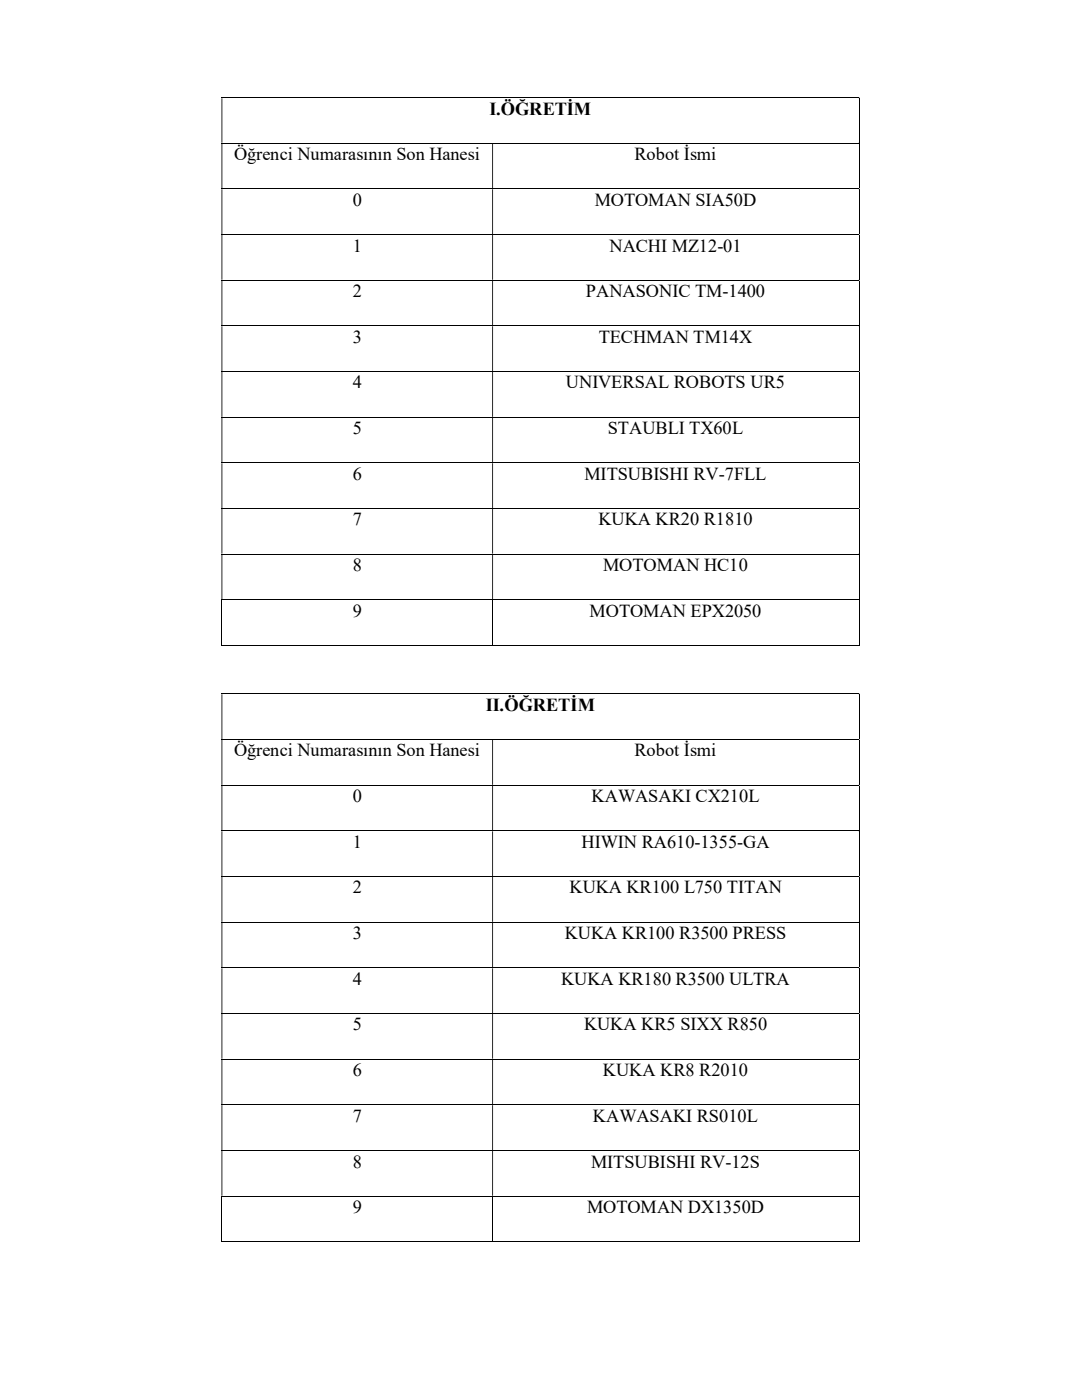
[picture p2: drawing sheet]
<svg xmlns="http://www.w3.org/2000/svg" width="216mm" height="279mm" viewBox="0 0 216 279" stroke-linecap="round" stroke-linejoin="round" font-family="sans-serif">
<defs><g id="words">
<g font-size="3.7">
<text x="97.7" y="22.9">I.ÖĞRETİM</text>
<text x="46.7" y="32">Öğrenci Numarasının Son Hanesi</text>
<text x="126.6" y="32">Robot İsmi</text>
<text x="70.4" y="41.1">0</text>
<text x="118.7" y="41.1">MOTOMAN SIA50D</text>
<text x="70.4" y="50.2">1</text>
<text x="121.6" y="50.2">NACHI MZ12-01</text>
<text x="70.4" y="59.3">2</text>
<text x="116.9" y="59.3">PANASONIC TM-1400</text>
<text x="70.4" y="68.4">3</text>
<text x="119.5" y="68.4">TECHMAN TM14X</text>
<text x="70.4" y="77.5">4</text>
<text x="112.9" y="77.5">UNIVERSAL ROBOTS UR5</text>
<text x="70.4" y="86.6">5</text>
<text x="121.3" y="86.6">STAUBLI TX60L</text>
<text x="70.4" y="95.8">6</text>
<text x="116.6" y="95.8">MITSUBISHI RV-7FLL</text>
<text x="70.4" y="104.9">7</text>
<text x="119.4" y="104.9">KUKA KR20 R1810</text>
<text x="70.4" y="114">8</text>
<text x="120.4" y="114">MOTOMAN HC10</text>
<text x="70.4" y="123.1">9</text>
<text x="117.6" y="123.1">MOTOMAN EPX2050</text>
<text x="96.9" y="141.9">II.ÖĞRETİM</text>
<text x="46.7" y="151">Öğrenci Numarasının Son Hanesi</text>
<text x="126.6" y="151">Robot İsmi</text>
<text x="70.4" y="160.1">0</text>
<text x="118" y="160.1">KAWASAKI CX210L</text>
<text x="70.4" y="169.2">1</text>
<text x="116" y="169.2">HIWIN RA610-1355-GA</text>
<text x="70.4" y="178.3">2</text>
<text x="113.6" y="178.3">KUKA KR100 L750 TITAN</text>
<text x="70.4" y="187.4">3</text>
<text x="112.7" y="187.4">KUKA KR100 R3500 PRESS</text>
<text x="70.4" y="196.6">4</text>
<text x="112" y="196.6">KUKA KR180 R3500 ULTRA</text>
<text x="70.4" y="205.7">5</text>
<text x="116.6" y="205.7">KUKA KR5 SIXX R850</text>
<text x="70.4" y="214.8">6</text>
<text x="120.3" y="214.8">KUKA KR8 R2010</text>
<text x="70.4" y="223.9">7</text>
<text x="118.3" y="223.9">KAWASAKI RS010L</text>
<text x="70.4" y="233">8</text>
<text x="117.9" y="233">MITSUBISHI RV-12S</text>
<text x="70.4" y="242.1">9</text>
<text x="117.1" y="242.1">MOTOMAN DX1350D</text>
</g>
</g></defs>
<g fill="none" stroke="#000" stroke-width=".2">
<path d="M44.2 19.5h127.1M171.4 19.6v8.9M44.2 28.6h127.1M44.2 37.7h127.1M171.4 28.7v8.9M171.4 37.8v8.9M44.2 46.8h127.1M44.2 55.9h127.1M171.4 46.9v8.9M171.4 56v8.9M44.2 65h127.1M44.2 74.1h127.1"/>
<path d="M171.4 65.1v8.9M171.4 74.2v9M44.2 83.2h127.1M44.2 92.4h127.1M171.4 83.3v9M171.4 92.5v8.9M44.2 101.5h127.1M44.2 110.6h127.1M44.2 119.7h127.1M44.3 119.8v9.1M98.3 119.8v9.1M171.4 101.6v8.9"/>
<path d="M171.4 110.7v8.9M171.4 119.8v9.1M44.2 128.8h54M44.2 138.5h127.1M98.4 128.8h72.9M171.4 138.6v8.9M44.2 147.6h127.1M44.2 156.7h127.1M171.4 147.7v8.9M171.4 156.8v8.9M44.2 165.8h127.1M44.2 174.9h127.1"/>
<path d="M171.4 165.9v8.9M171.4 175v9M44.2 184h127.1M44.2 193.2h127.1M171.4 184.1v9M171.4 193.3v8.9M44.2 202.3h127.1M44.2 211.4h127.1M171.4 202.4v8.9M171.4 211.5v8.9M44.2 220.5h127.1M44.2 229.6h127.1"/>
<path d="M44.2 238.7h127.1M44.3 238.8v9.1M98.3 238.8v9.1M171.4 220.6v8.9M171.4 229.7v8.9M171.4 238.8v9.1M44.2 247.8h54M98.4 247.8h72.9"/>
</g>
<g fill="#000">
<path d="M171.3 19.4h.2v.2h-.2zM44.2 19.6h.2v8.9h-.2z" fill-rule="evenodd"/>
<path d="M171.3 28.5h.2v.2h-.2zM44.2 28.7h.2v8.9h-.2zM98.2 28.7h.2v8.9h-.2z" fill-rule="evenodd"/>
<path d="M171.3 37.6h.2v.2h-.2zM44.2 37.8h.2v8.9h-.2zM98.2 37.8h.2v8.9h-.2z" fill-rule="evenodd"/>
<path d="M171.3 46.7h.2v.2h-.2zM44.2 46.9h.2v8.9h-.2zM98.2 46.9h.2v8.9h-.2z" fill-rule="evenodd"/>
<path d="M171.3 55.8h.2v.2h-.2zM44.2 56h.2v8.9h-.2zM98.2 56h.2v8.9h-.2z" fill-rule="evenodd"/>
<path d="M171.3 64.9h.2v.2h-.2zM44.2 65.1h.2v8.9h-.2zM98.2 65.1h.2v8.9h-.2z" fill-rule="evenodd"/>
<path d="M171.3 74h.2v.2h-.2zM44.2 74.2h.2v9h-.2zM98.2 74.2h.2v9h-.2z" fill-rule="evenodd"/>
<path d="M171.3 83.2h.2v.1h-.2zM44.2 83.3h.2v9h-.2zM98.2 83.3h.2v9h-.2z" fill-rule="evenodd"/>
<path d="M171.3 92.3h.2v.2h-.2zM44.2 92.5h.2v8.9h-.2zM98.2 92.5h.2v8.9h-.2z" fill-rule="evenodd"/>
<path d="M171.3 101.4h.2v.2h-.2zM44.2 101.6h.2v8.9h-.2zM98.2 101.6h.2v8.9h-.2z" fill-rule="evenodd"/>
<path d="M171.3 110.5h.2v.2h-.2zM44.2 110.7h.2v8.9h-.2zM98.2 110.7h.2v8.9h-.2z" fill-rule="evenodd"/>
<path d="M171.3 138.4h.2v.2h-.2zM44.2 138.6h.2v8.9h-.2z" fill-rule="evenodd"/>
<path d="M171.3 147.5h.2v.2h-.2zM44.2 147.7h.2v8.9h-.2zM98.2 147.7h.2v8.9h-.2z" fill-rule="evenodd"/>
<path d="M171.3 156.6h.2v.2h-.2zM44.2 156.8h.2v8.9h-.2zM98.2 156.8h.2v8.9h-.2z" fill-rule="evenodd"/>
<path d="M171.3 165.7h.2v.2h-.2zM44.2 165.9h.2v8.9h-.2zM98.2 165.9h.2v8.9h-.2z" fill-rule="evenodd"/>
<path d="M171.3 174.8h.2v.2h-.2zM44.2 175h.2v9h-.2zM98.2 175h.2v9h-.2z" fill-rule="evenodd"/>
<path d="M171.3 184h.2v.1h-.2zM44.2 184.1h.2v9h-.2zM98.2 184.1h.2v9h-.2z" fill-rule="evenodd"/>
<path d="M171.3 193.1h.2v.2h-.2zM44.2 193.3h.2v8.9h-.2zM98.2 193.3h.2v8.9h-.2z" fill-rule="evenodd"/>
<path d="M171.3 202.2h.2v.2h-.2zM44.2 202.4h.2v8.9h-.2zM98.2 202.4h.2v8.9h-.2z" fill-rule="evenodd"/>
<path d="M171.3 211.3h.2v.2h-.2zM44.2 211.5h.2v8.9h-.2zM98.2 211.5h.2v8.9h-.2z" fill-rule="evenodd"/>
<path d="M171.3 220.4h.2v.2h-.2zM44.2 220.6h.2v8.9h-.2zM98.2 220.6h.2v8.9h-.2z" fill-rule="evenodd"/>
<path d="M171.3 229.5h.2v.2h-.2zM44.2 229.7h.2v8.9h-.2zM98.2 229.7h.2v8.9h-.2z" fill-rule="evenodd"/>
</g>
<path d="M171.3 119.6h.2v.2h-.2zM171.3 128.7h.2v.2h-.2zM171.3 238.6h.2v.2h-.2zM171.3 247.7h.2v.2h-.2z" fill="#000"/>
<use href="#words"/>
</svg>
